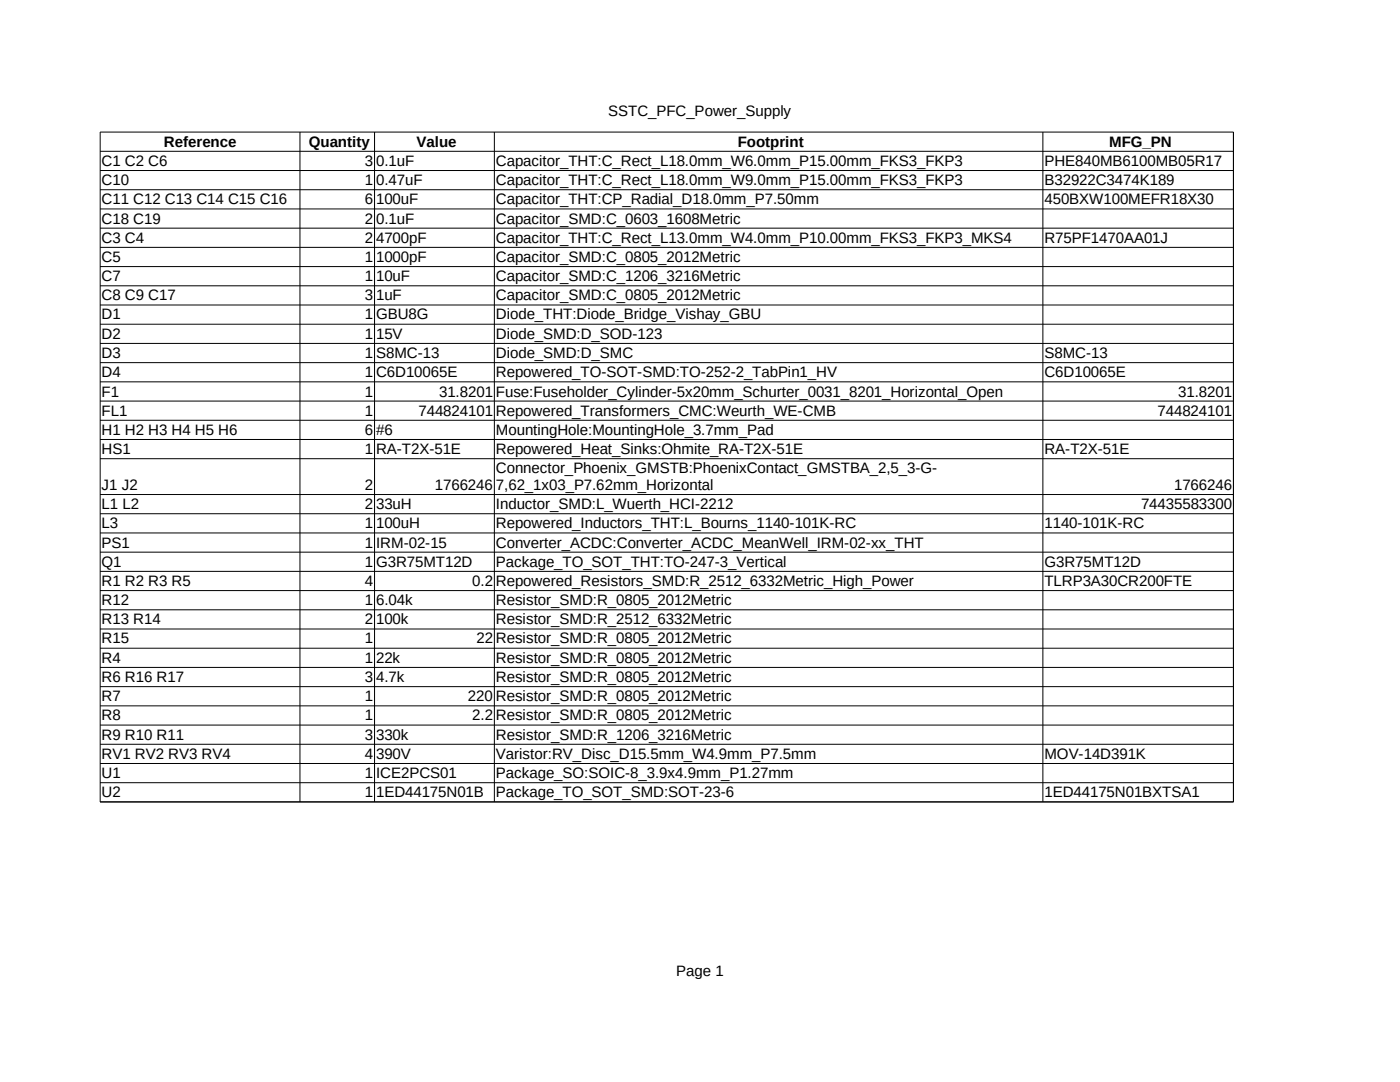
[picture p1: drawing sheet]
<svg xmlns="http://www.w3.org/2000/svg" width="279mm" height="216mm" viewBox="0 0 279 216" stroke-linecap="round" stroke-linejoin="round" font-family="sans-serif">
<defs><g id="words">
<g font-size="3">
<text x="121.4" y="23.1">SSTC_PFC_Power_Supply</text>
<text x="32.7" y="29.2">Reference</text>
<text x="61.6" y="29.2">Quantity</text>
<text x="83.1" y="29.2">Value</text>
<text x="147.2" y="29.2">Footprint</text>
<text x="221.4" y="29.2">MFG_PN</text>
<text x="20.3" y="33.1">C1 C2 C6</text>
<text x="72.8" y="33.1">3</text>
<text x="75.1" y="33.1">0.1uF</text>
<text x="99" y="33.1">Capacitor_THT:C_Rect_L18.0mm_W6.0mm_P15.00mm_FKS3_FKP3</text>
<text x="208.4" y="33.1">PHE840MB6100MB05R17</text>
<text x="20.3" y="36.9">C10</text>
<text x="20.3" y="40.8">C11 C12 C13 C14 C15 C16</text>
<text x="72.8" y="36.9">1</text>
<text x="72.8" y="40.8">6</text>
<text x="75.1" y="36.9">0.47uF</text>
<text x="75.1" y="40.8">100uF</text>
<text x="99" y="36.9">Capacitor_THT:C_Rect_L18.0mm_W9.0mm_P15.00mm_FKS3_FKP3</text>
<text x="99" y="40.8">Capacitor_THT:CP_Radial_D18.0mm_P7.50mm</text>
<text x="208.4" y="36.9">B32922C3474K189</text>
<text x="208.4" y="40.8">450BXW100MEFR18X30</text>
<text x="20.3" y="44.6">C18 C19</text>
<text x="72.8" y="44.6">2</text>
<text x="75.1" y="44.6">0.1uF</text>
<text x="99" y="44.6">Capacitor_SMD:C_0603_1608Metric</text>
<text x="20.3" y="48.4">C3 C4</text>
<text x="20.3" y="52.3">C5</text>
<text x="72.8" y="48.4">2</text>
<text x="72.8" y="52.3">1</text>
<text x="75.1" y="48.4">4700pF</text>
<text x="75.1" y="52.3">1000pF</text>
<text x="99" y="48.4">Capacitor_THT:C_Rect_L13.0mm_W4.0mm_P10.00mm_FKS3_FKP3_MKS4</text>
<text x="99" y="52.3">Capacitor_SMD:C_0805_2012Metric</text>
<text x="208.4" y="48.4">R75PF1470AA01J</text>
<text x="20.3" y="56.1">C7</text>
<text x="20.3" y="59.9">C8 C9 C17</text>
<text x="72.8" y="56.1">1</text>
<text x="72.8" y="59.9">3</text>
<text x="75.1" y="56.1">10uF</text>
<text x="75.1" y="59.9">1uF</text>
<text x="99" y="56.1">Capacitor_SMD:C_1206_3216Metric</text>
<text x="99" y="59.9">Capacitor_SMD:C_0805_2012Metric</text>
<text x="20.3" y="63.8">D1</text>
<text x="72.8" y="63.8">1</text>
<text x="75.1" y="63.8">GBU8G</text>
<text x="99" y="63.8">Diode_THT:Diode_Bridge_Vishay_GBU</text>
<text x="20.3" y="67.6">D2</text>
<text x="20.3" y="71.4">D3</text>
<text x="72.8" y="67.6">1</text>
<text x="72.8" y="71.4">1</text>
<text x="75.1" y="67.6">15V</text>
<text x="75.1" y="71.4">S8MC-13</text>
<text x="99" y="67.6">Diode_SMD:D_SOD-123</text>
<text x="99" y="71.4">Diode_SMD:D_SMC</text>
<text x="208.4" y="71.4">S8MC-13</text>
<text x="20.3" y="75.3">D4</text>
<text x="72.8" y="75.3">1</text>
<text x="75.1" y="75.3">C6D10065E</text>
<text x="99" y="75.3">Repowered_TO-SOT-SMD:TO-252-2_TabPin1_HV</text>
<text x="208.4" y="75.3">C6D10065E</text>
<text x="20.3" y="79.1">F1</text>
<text x="20.3" y="82.9">FL1</text>
<text x="72.8" y="79.1">1</text>
<text x="72.8" y="82.9">1</text>
<text x="83.5" y="82.9">744824101</text>
<text x="87.6" y="79.1">31.8201</text>
<text x="99" y="79.1">Fuse:Fuseholder_Cylinder-5x20mm_Schurter_0031_8201_Horizontal_Open</text>
<text x="99" y="82.9">Repowered_Transformers_CMC:Weurth_WE-CMB</text>
<text x="231" y="82.9">744824101</text>
<text x="235.1" y="79.1">31.8201</text>
<text x="20.3" y="86.8">H1 H2 H3 H4 H5 H6</text>
<text x="72.8" y="86.8">6</text>
<text x="75.1" y="86.8">#6</text>
<text x="99" y="86.8">MountingHole:MountingHole_3.7mm_Pad</text>
<text x="20.3" y="90.6">HS1</text>
<text x="72.8" y="90.6">1</text>
<text x="75.1" y="90.6">RA-T2X-51E</text>
<text x="99" y="90.6">Repowered_Heat_Sinks:Ohmite_RA-T2X-51E</text>
<text x="99" y="94.4">Connector_Phoenix_GMSTB:PhoenixContact_GMSTBA_2,5_3-G-</text>
<text x="208.4" y="90.6">RA-T2X-51E</text>
<text x="20.3" y="97.8">J1 J2</text>
<text x="20.3" y="101.6">L1 L2</text>
<text x="72.8" y="97.8">2</text>
<text x="72.8" y="101.6">2</text>
<text x="75.1" y="101.6">33uH</text>
<text x="86.8" y="97.8">1766246</text>
<text x="99" y="101.6">Inductor_SMD:L_Wuerth_HCI-2212</text>
<text x="99" y="97.8">7,62_1x03_P7.62mm_Horizontal</text>
<text x="227.7" y="101.6">74435583300</text>
<text x="234.3" y="97.8">1766246</text>
<text x="20.3" y="105.4">L3</text>
<text x="72.8" y="105.4">1</text>
<text x="75.1" y="105.4">100uH</text>
<text x="99" y="105.4">Repowered_Inductors_THT:L_Bourns_1140-101K-RC</text>
<text x="208.4" y="105.4">1140-101K-RC</text>
<text x="20.3" y="109.3">PS1</text>
<text x="20.3" y="113.1">Q1</text>
<text x="72.8" y="109.3">1</text>
<text x="72.8" y="113.1">1</text>
<text x="75.1" y="109.3">IRM-02-15</text>
<text x="75.1" y="113.1">G3R75MT12D</text>
<text x="99" y="109.3">Converter_ACDC:Converter_ACDC_MeanWell_IRM-02-xx_THT</text>
<text x="99" y="113.1">Package_TO_SOT_THT:TO-247-3_Vertical</text>
<text x="208.4" y="113.1">G3R75MT12D</text>
<text x="20.3" y="116.9">R1 R2 R3 R5</text>
<text x="72.8" y="116.9">4</text>
<text x="94.2" y="116.9">0.2</text>
<text x="99" y="116.9">Repowered_Resistors_SMD:R_2512_6332Metric_High_Power</text>
<text x="208.4" y="116.9">TLRP3A30CR200FTE</text>
<text x="20.3" y="120.7">R12</text>
<text x="20.3" y="124.6">R13 R14</text>
<text x="72.8" y="120.7">1</text>
<text x="72.8" y="124.6">2</text>
<text x="75.1" y="120.7">6.04k</text>
<text x="75.1" y="124.6">100k</text>
<text x="99" y="120.7">Resistor_SMD:R_0805_2012Metric</text>
<text x="99" y="124.6">Resistor_SMD:R_2512_6332Metric</text>
<text x="20.3" y="128.4">R15</text>
<text x="72.8" y="128.4">1</text>
<text x="95.1" y="128.4">22</text>
<text x="99" y="128.4">Resistor_SMD:R_0805_2012Metric</text>
<text x="20.3" y="132.3">R4</text>
<text x="20.3" y="136.1">R6 R16 R17</text>
<text x="72.8" y="132.3">1</text>
<text x="72.8" y="136.1">3</text>
<text x="75.1" y="132.3">22k</text>
<text x="75.1" y="136.1">4.7k</text>
<text x="99" y="132.3">Resistor_SMD:R_0805_2012Metric</text>
<text x="99" y="136.1">Resistor_SMD:R_0805_2012Metric</text>
<text x="20.3" y="139.9">R7</text>
<text x="20.3" y="143.8">R8</text>
<text x="72.8" y="139.9">1</text>
<text x="72.8" y="143.8">1</text>
<text x="93.4" y="139.9">220</text>
<text x="94.2" y="143.8">2.2</text>
<text x="99" y="139.9">Resistor_SMD:R_0805_2012Metric</text>
<text x="99" y="143.8">Resistor_SMD:R_0805_2012Metric</text>
<text x="20.3" y="147.6">R9 R10 R11</text>
<text x="72.8" y="147.6">3</text>
<text x="75.1" y="147.6">330k</text>
<text x="99" y="147.6">Resistor_SMD:R_1206_3216Metric</text>
<text x="20.3" y="151.4">RV1 RV2 RV3 RV4</text>
<text x="20.3" y="155.2">U1</text>
<text x="72.8" y="151.4">4</text>
<text x="72.8" y="155.2">1</text>
<text x="75.1" y="151.4">390V</text>
<text x="75.1" y="155.2">ICE2PCS01</text>
<text x="99" y="151.4">Varistor:RV_Disc_D15.5mm_W4.9mm_P7.5mm</text>
<text x="99" y="155.2">Package_SO:SOIC-8_3.9x4.9mm_P1.27mm</text>
<text x="208.4" y="151.4">MOV-14D391K</text>
<text x="20.3" y="159.1">U2</text>
<text x="72.8" y="159.1">1</text>
<text x="75.1" y="159.1">1ED44175N01B</text>
<text x="99" y="159.1">Package_TO_SOT_SMD:SOT-23-6</text>
<text x="208.4" y="159.1">1ED44175N01BXTSA1</text>
<text x="135" y="194.8">Page 1</text>
</g>
</g></defs>
<g fill="none" stroke="#000" stroke-width=".2">
<path d="M20 26.4h226.2v133.6h-226.2M20 30.2h226.2M20 34h226.2M20 37.9h226.2M20 26.3v133.7M59.9 26.3v133.7M74.7 26.3v133.7M98.7 26.3v133.7M208.1 26.3v133.7M20 41.7h226.2M20 45.5h226.2M20 49.4h226.2"/>
<path d="M20 53.2h226.2M20 57h226.2M20 60.9h226.2M20 64.7h226.2M20 68.5h226.2M20 72.4h226.2M20 76.2h226.2M20 80h226.2M20 83.9h226.2M20 87.7h226.2M20 91.5h226.2M20 98.7h226.2"/>
<path d="M20 102.5h226.2M20 106.3h226.2M20 110.2h226.2M20 114h226.2M20 117.8h226.2M20 121.7h226.2M20 125.5h226.2M20 129.3h226.2M20 133.2h226.2M20 137h226.2M20 140.8h226.2M20 144.7h226.2"/>
<path d="M20 148.5h226.2M20 152.3h226.2M20 156.2h226.2"/>
</g>
<use href="#words"/>
</svg>
